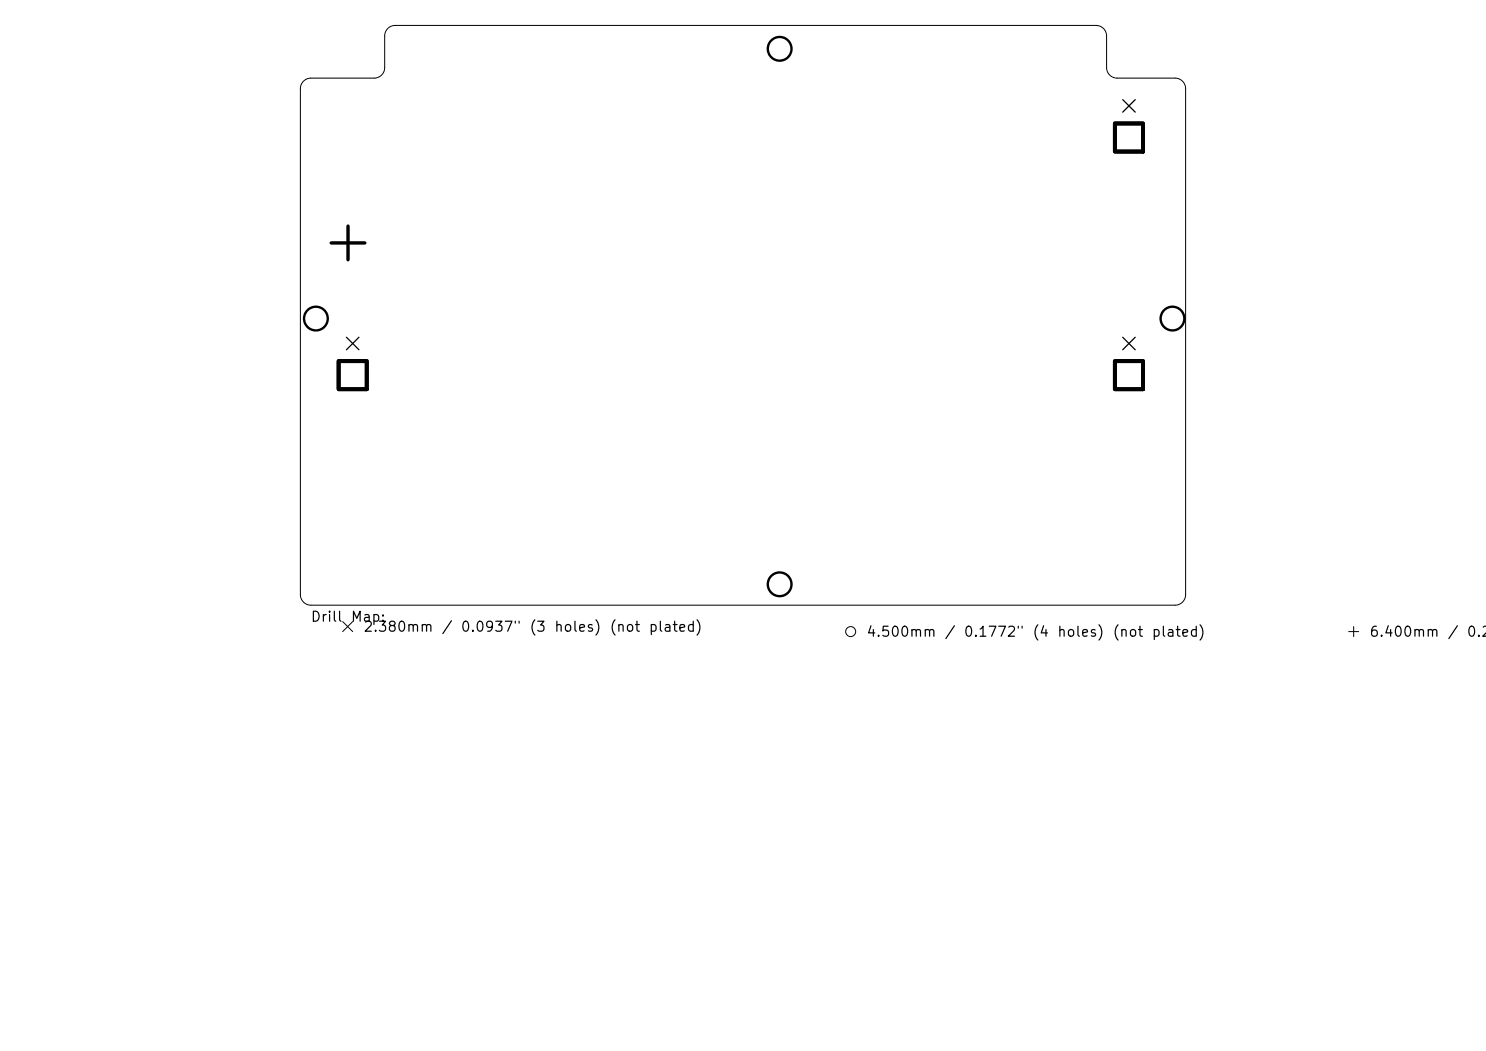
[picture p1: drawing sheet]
<svg xmlns="http://www.w3.org/2000/svg" width="297mm" height="210mm" viewBox="0 0 297 210" stroke-linecap="round" stroke-linejoin="round" font-family="sans-serif">
<defs><g id="words">
<g font-size="2">
<text x="62" y="124.7">Drill</text>
<text x="70" y="124.7">Map:</text>
<text x="72.5" y="126.7">2.380mm</text>
<text x="88.1" y="126.7">/</text>
<text x="91.9" y="126.7">0.0937&quot;</text>
<text x="105.7" y="126.7">(3</text>
<text x="110.6" y="126.7">holes)</text>
<text x="121.7" y="126.7">(not</text>
<text x="129.5" y="126.7">plated)</text>
<text x="173" y="127.7">4.500mm</text>
<text x="188.6" y="127.7">/</text>
<text x="192.5" y="127.7">0.1772&quot;</text>
<text x="206.2" y="127.7">(4</text>
<text x="211.2" y="127.7">holes)</text>
<text x="222.2" y="127.7">(not</text>
<text x="230" y="127.7">plated)</text>
<text x="273.6" y="127.7">6.400mm</text>
<text x="289.2" y="127.7">/</text>
<text x="293" y="127.7">0.25</text>
</g>
</g></defs>
<g fill="none" stroke="#000" stroke-width=".2">
<path d="M60.7 16.2l.6-.4 .8-.2h12.7a2.11 2.11 0 0 0 2.1-2.1v-6.3a2.11 2.11 0 0 1 2.1-2.1h140.1a2.11 2.11 0 0 1 2.1 2.1v6.3a2.11 2.11 0 0 0 2.1 2.1h11.6a2.11 2.11 0 0 1 2.1 2.1v101.1a2.11 2.11 0 0 1-2.1 2.1h-172.8a2.11 2.11 0 0 1-2.1-2.1v-101.1l.2-.7zM68.5 124.2l2 2M70.5 124.2l-2 2M269.6 126.2h2M270.6 125.2v2"/>
<circle cx="170" cy="126.2" r="1"/>
</g>
<path d="M224.4 19.9l2.5 2.5M226.9 19.9l-2.5 2.5M69.2 67.4l2.5 2.5M71.7 67.4l-2.5 2.5M224.4 67.4l2.5 2.5M226.9 67.4l-2.5 2.5" fill="none" stroke="#000" stroke-width=".25"/>
<g fill="none" stroke="#000" stroke-width=".47">
<circle cx="155.8" cy="9.8" r="2.37"/>
<circle cx="63.1" cy="63.7" r="2.37"/>
<circle cx="234.3" cy="63.7" r="2.37"/>
<circle cx="155.8" cy="116.8" r="2.37"/>
</g>
<path d="M66.2 48.5h6.7M69.6 45.2v6.7" fill="none" stroke="#000" stroke-width=".67"/>
<path d="M222.8 24.7h5.7v5.6h-5.7zM67.7 72.1h5.6v5.7h-5.6zM222.8 72.1h5.7v5.7h-5.7z" fill="none" stroke="#000" stroke-width=".79"/>
<use href="#words"/>
</svg>
